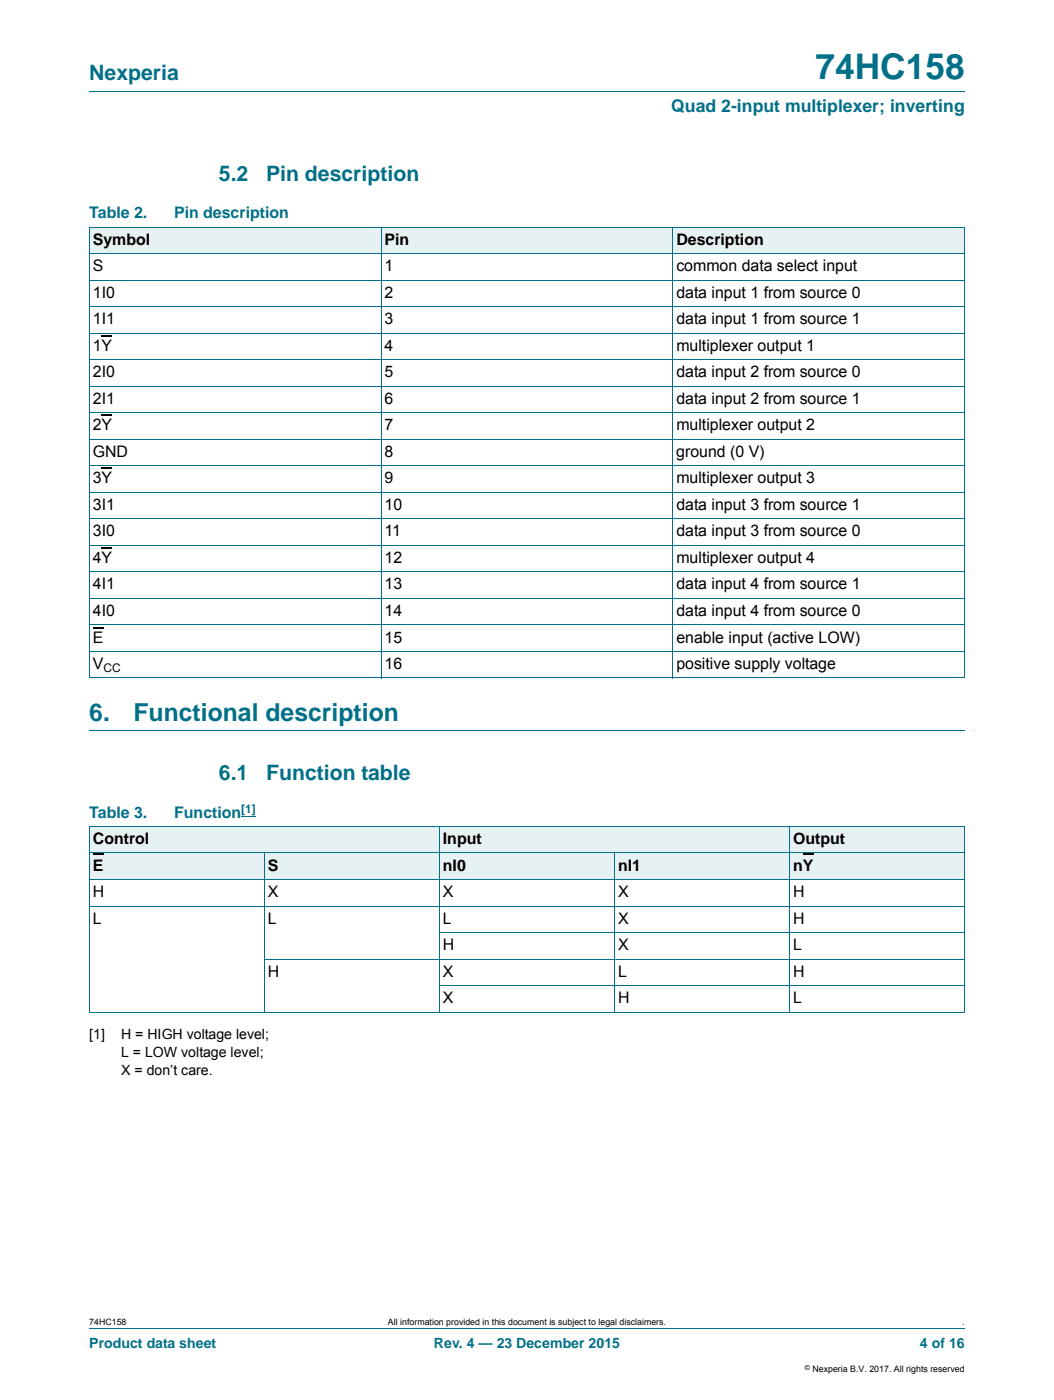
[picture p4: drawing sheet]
<svg xmlns="http://www.w3.org/2000/svg" width="210mm" height="279mm" viewBox="0 0 210 279" stroke-linecap="round" stroke-linejoin="round" font-family="sans-serif">
<defs><g id="words">
<text font-size="7" fill="#007088" x="162.7" y="15.8">74HC158</text>
<g font-size="4.9" fill="#007088">
<text x="17.8" y="143.9">6.</text>
<text x="26.6" y="143.9">Functional description</text>
</g>
<g font-size="4.2" fill="#007088">
<text x="17.8" y="16">Nexperia</text>
<text x="43.7" y="36.2">5.2</text>
<text x="53.1" y="36.2">Pin description</text>
<text x="43.7" y="155.7">6.1</text>
<text x="53.1" y="155.7">Function table</text>
</g>
<text font-size="3.5" fill="#007088" x="133.9" y="22.3">Quad 2-input multiplexer; inverting</text>
<g font-size="3.2" fill="#007088">
<text x="17.8" y="43.6">Table 2.</text>
<text x="34.7" y="43.6">Pin description</text>
<text x="17.8" y="163.2">Table 3.</text>
<text x="34.8" y="163.2">Function</text>
</g>
<g font-size="3.2">
<text x="18.5" y="48.9">Symbol</text>
<text x="76.7" y="48.9">Pin</text>
<text x="134.9" y="48.9">Description</text>
<text x="18.5" y="54.1">S</text>
<text x="18.5" y="59.4">1I0</text>
<text x="76.7" y="59.4">2</text>
<text x="76.7" y="54.1">1</text>
<text x="134.9" y="59.4">data input 1 from source 0</text>
<text x="134.9" y="54.1">common data select input</text>
<text x="18.5" y="64.7">1I1</text>
<text x="76.7" y="64.7">3</text>
<text x="134.9" y="64.7">data input 1 from source 1</text>
<text x="18.5" y="70">1Y</text>
<text x="76.7" y="70">4</text>
<text x="134.9" y="70">multiplexer output 1</text>
<text x="18.5" y="75.3">2I0</text>
<text x="76.7" y="75.3">5</text>
<text x="134.9" y="75.3">data input 2 from source 0</text>
<text x="18.5" y="80.6">2I1</text>
<text x="76.7" y="80.6">6</text>
<text x="134.9" y="80.6">data input 2 from source 1</text>
<text x="18.5" y="85.9">2Y</text>
<text x="76.7" y="85.9">7</text>
<text x="134.9" y="85.9">multiplexer output 2</text>
<text x="18.5" y="91.2">GND</text>
<text x="76.7" y="91.2">8</text>
<text x="134.9" y="91.2">ground (0 V)</text>
<text x="18.5" y="101.8">3I1</text>
<text x="18.5" y="96.5">3Y</text>
<text x="76.7" y="101.8">10</text>
<text x="76.7" y="96.5">9</text>
<text x="134.9" y="101.8">data input 3 from source 1</text>
<text x="134.9" y="96.5">multiplexer output 3</text>
<text x="18.5" y="107.1">3I0</text>
<text x="76.7" y="107.1">11</text>
<text x="134.9" y="107.1">data input 3 from source 0</text>
<text x="18.5" y="112.4">4Y</text>
<text x="76.7" y="112.4">12</text>
<text x="134.9" y="112.4">multiplexer output 4</text>
<text x="18.5" y="117.6">4I1</text>
<text x="76.7" y="117.6">13</text>
<text x="134.9" y="117.6">data input 4 from source 1</text>
<text x="18.5" y="122.9">4I0</text>
<text x="76.7" y="122.9">14</text>
<text x="134.9" y="122.9">data input 4 from source 0</text>
<text x="18.5" y="128.2">E</text>
<text x="76.7" y="128.2">15</text>
<text x="134.9" y="128.2">enable input (active LOW)</text>
<text x="18.5" y="133.5">V</text>
<text x="76.7" y="133.5">16</text>
<text x="134.9" y="133.5">positive supply voltage</text>
<text x="18.5" y="168.4">Control</text>
<text x="18.5" y="173.7">E</text>
<text x="53.4" y="173.7">S</text>
<text x="88.4" y="168.4">Input</text>
<text x="88.4" y="173.7">nI0</text>
<text x="123.3" y="173.7">nl1</text>
<text x="158.2" y="168.4">Output</text>
<text x="158.2" y="173.7">nY</text>
<text x="18.5" y="179">H</text>
<text x="53.4" y="179">X</text>
<text x="88.4" y="179">X</text>
<text x="123.3" y="179">X</text>
<text x="158.2" y="179">H</text>
<text x="18.5" y="184.3">L</text>
<text x="53.4" y="184.3">L</text>
<text x="88.4" y="184.3">L</text>
<text x="123.3" y="184.3">X</text>
<text x="158.2" y="184.3">H</text>
<text x="88.4" y="189.6">H</text>
<text x="123.3" y="189.6">X</text>
<text x="158.2" y="189.6">L</text>
<text x="53.4" y="194.9">H</text>
<text x="88.4" y="194.9">X</text>
<text x="123.3" y="194.9">L</text>
<text x="158.2" y="194.9">H</text>
<text x="88.4" y="200.2">X</text>
<text x="123.3" y="200.2">H</text>
<text x="158.2" y="200.2">L</text>
</g>
<g font-size="2.8">
<text x="17.8" y="207.4">[1]</text>
<text x="24.2" y="207.4">H = HIGH voltage level;</text>
<text x="24.2" y="210.9">L = LOW voltage level;</text>
<text x="24.2" y="214.4">X = don’t care.</text>
</g>
<g font-size="2.8" fill="#007088">
<text x="17.8" y="269.1">Product data sheet</text>
<text x="86.6" y="269.1">Rev. 4 — 23 December 2015</text>
<text x="183.5" y="269.1">4 of 16</text>
</g>
<text font-size="2.4" x="20.6" y="134.1">CC</text>
<text font-size="2.4" fill="#00f" x="48.1" y="162.2">[1]</text>
<g font-size="1.8">
<text x="17.8" y="264.5">74HC158</text>
<text x="77.4" y="264.5">All information provided in this document is subject to legal disclaimers.</text>
<text x="191.9" y="264.5">.</text>
<text x="162.1" y="273.8">Nexperia B.V. 2017. All rights reserved</text>
</g>
<text font-size="1.4" x="160.5" y="273.4">©</text>
</g></defs>
<path d="M17.8 18.2h174.6M17.8 145.9h174.6M17.8 265.1h174.6" fill="none" stroke="#007088" stroke-width=".2"/>
<g fill="#e6f1f4">
<path d="M17.8 45.3h58.2v5.3h-58.2z"/>
<path d="M76 45.3h58.2v5.3h-58.2z"/>
<path d="M134.2 45.3h58.2v5.3h-58.2z"/>
</g>
<path d="M20.3 67h2.1M20.3 82.9h2.1M20.3 93.5h2.1M20.3 109.4h2.1M18.5 125.2h2.1" fill="none" stroke="#000" stroke-width=".23"/>
<g fill="none" stroke="#007088" stroke-width=".2">
<path d="M17.8 45.3h174.7M17.8 50.6h174.7M17.8 55.9h174.7M17.8 45.4v89.9M76 45.3v90M134.2 45.3v90M192.5 45.4v89.9M17.8 61.2h174.7M17.8 66.5h174.7M17.8 71.8h174.7M17.8 77.1h174.7M17.8 82.4h174.7"/>
<path d="M17.8 87.7h174.7M17.8 93h174.7M17.8 98.3h174.7M17.8 103.6h174.7M17.8 108.8h174.7M17.8 114.1h174.7M17.8 119.4h174.7M17.8 124.7h174.7M17.8 130h174.7M17.8 135.3h174.7"/>
</g>
<path d="M48.1 162.9h2.9" fill="none" stroke="#00f" stroke-width=".2"/>
<g fill="#e6f1f4">
<path d="M17.8 164.9h69.9v5.3h-69.9z"/>
<path d="M87.7 164.9h69.8v5.3h-69.8z"/>
<path d="M157.5 164.9h34.9v5.3h-34.9z"/>
<path d="M17.8 170.2h34.9v5.3h-34.9z"/>
</g>
<path d="M18.5 170.4h2.1" fill="none" stroke="#000" stroke-width=".34"/>
<g fill="#e6f1f4">
<path d="M52.7 170.2h35v5.3h-35z"/>
<path d="M87.7 170.2h34.9v5.3h-34.9z"/>
<path d="M122.6 170.2h34.9v5.3h-34.9z"/>
<path d="M157.5 170.2h34.9v5.3h-34.9z"/>
</g>
<path d="M160.2 170.4h2.1" fill="none" stroke="#000" stroke-width=".34"/>
<g fill="none" stroke="#007088" stroke-width=".2">
<path d="M17.8 164.9h174.7M17.8 170.2h174.7M17.8 175.5h174.7M17.8 165v36.9M52.8 170.2v31.8M87.7 164.9v37.1M122.6 170.2v31.8M157.5 164.9v37.1M192.5 165v36.9M17.8 180.8h174.7M52.7 191.4h139.8M87.6 186.1h104.9"/>
<path d="M87.6 196.7h104.9M17.8 202h174.7"/>
</g>
<use href="#words"/>
</svg>
